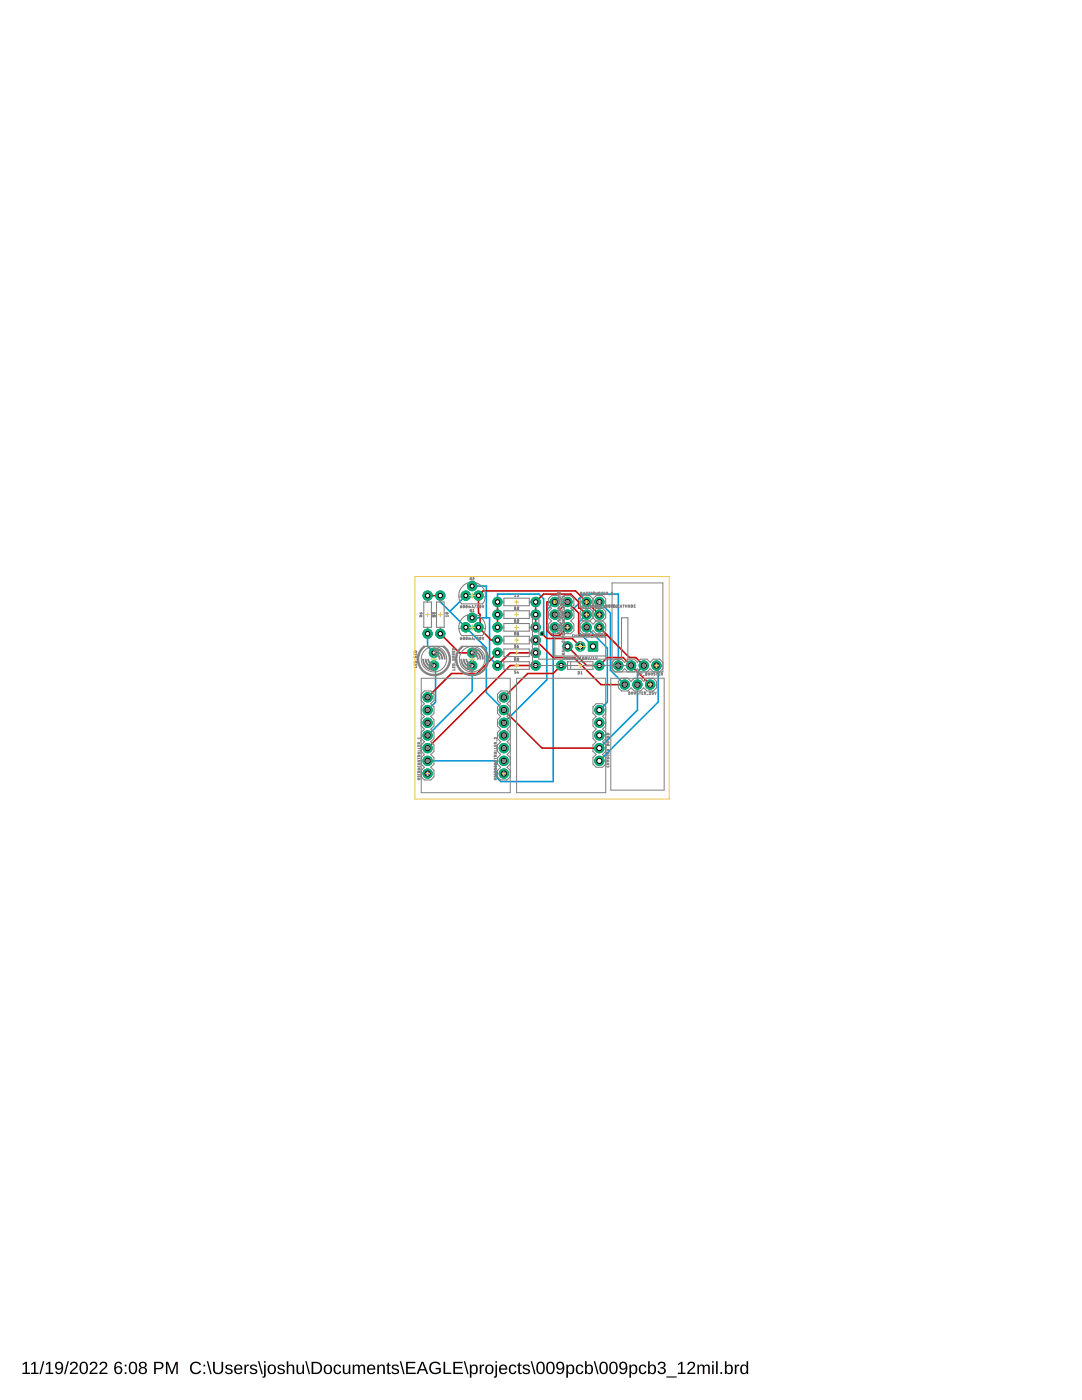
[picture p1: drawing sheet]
<svg xmlns="http://www.w3.org/2000/svg" width="216mm" height="279mm" viewBox="0 0 216 279" stroke-linecap="round" stroke-linejoin="round" font-family="sans-serif">
<path d="M4.5 272.2l.6-.4h.3v2.2h.6v.2h-1.5v-.2h.6v-1.9l-.6 .4zM6.2 272.2l.6-.4h.3v2.2h.6v.2h-1.5v-.2h.6v-1.9l-.6 .4zM8.6 271.7h.2l-.7 2.5h-.2zM9.2 272.2l.6-.4h.2v2.2h.6v.2h-1.5v-.2h.6v-1.9l-.5 .4zM11.2 272a.89 .89 0 0 1 1.1-.1 .89 .89 0 0 1 .3 1 .94 .94 0 0 1-.3 1.1 .94 .94 0 0 1-1.1 0l-.2-.3h.3a.52 .52 0 0 0 .7 .2 .52 .52 0 0 0 .3-.6v-.3a.78 .78 0 0 1-1.2 .1 .78 .78 0 0 1 .1-1.1zM11.2 272.6a.55 .55 0 0 0 1.1 0 .55 .55 0 0 0-1.1 0zM13.5 271.7h.3l-.7 2.5h-.3zM14.2 271.9a.79 .79 0 0 1 1.2 .2 .79 .79 0 0 1-.4 1.1l-.7 .8h1.2v.2h-1.6a2.08 2.08 0 0 1 1-1.3 .48 .48 0 0 0 .1-.8 .48 .48 0 0 0-.7 .3h-.4zM16.2 271.9a.91 .91 0 0 1 1.1 .1 .91 .91 0 0 1 .2 1 .89 .89 0 0 1-.3 1.1 .89 .89 0 0 1-1.1-.2l-.2-.5v-.8zM16.4 272.1a1.65 1.65 0 0 0 .1 1.9h.2a1.12 1.12 0 0 0 .5-1.6l-.3-.4zM18.1 271.9a.79 .79 0 0 1 1.3 .2 .79 .79 0 0 1-.5 1.1l-.7 .8h1.3v.2h-1.6a2.08 2.08 0 0 1 1-1.3 .48 .48 0 0 0 .1-.8 .48 .48 0 0 0-.8 .3h-.3zM20.1 271.9a.79 .79 0 0 1 1.2 .2 .79 .79 0 0 1-.4 1.1l-.7 .8h1.2v.2h-1.6a2.08 2.08 0 0 1 1-1.3 .48 .48 0 0 0 .1-.8 .48 .48 0 0 0-.7 .3h-.4zM23.2 271.9a.76 .76 0 0 1 1.1 .3l-.3 .1a.51 .51 0 0 0-.6-.2 .51 .51 0 0 0-.3 .6v.3a.79 .79 0 0 1 1.2 0 .79 .79 0 0 1-.2 1.1 .79 .79 0 0 1-1.1-.2 1.85 1.85 0 0 1 .2-2zM23.1 273.4a.52 .52 0 0 0 1 0 .52 .52 0 0 0-1 0zM24.9 272.3h.3v.4h-.3zM24.9 273.9h.3v.3h-.3zM26.1 271.9a.91 .91 0 0 1 1 .1 .91 .91 0 0 1 .3 1 .89 .89 0 0 1-.4 1.1 .89 .89 0 0 1-1.1-.2l-.2-.5v-.8zM26.2 272.1a1.65 1.65 0 0 0 .2 1.9h.1a1.12 1.12 0 0 0 .5-1.6l-.3-.4zM27.9 271.9a.74 .74 0 0 1 1-.1 .74 .74 0 0 1 .3 .9l-.4 .2a.71 .71 0 0 1 .5 1 .71 .71 0 0 1-1 .3 .66 .66 0 0 1-.6-.6 .66 .66 0 0 1 .5-.7l-.4-.3-.1-.4zM28 272.4a.45 .45 0 0 0 .9 0 .45 .45 0 0 0-.9 0zM28 273.5a.51 .51 0 0 0 1 0 .51 .51 0 0 0-1 0zM30.8 271.8a2.12 2.12 0 0 1 1.6 .2 .76 .76 0 0 1 .2 .8 .76 .76 0 0 1-.8 .5h-.7v.9h-.3zM31.1 272v1h1a.49 .49 0 0 0 0-.9zM33.1 271.8h.4l.8 2.1 .8-2.1h.4v2.4h-.3v-2.1l-.8 2.1h-.2l-.8-2.1v2.1h-.3zM38.2 272.1a1.21 1.21 0 0 1 1.9 .2l-.3 .2a.87 .87 0 0 0-1.1-.4 .87 .87 0 0 0-.4 1.2 .84 .84 0 0 0 .7 .7 .84 .84 0 0 0 .9-.5l.2 .1a1.25 1.25 0 0 1-1.8 .4 1.25 1.25 0 0 1-.1-1.9zM40.6 272.3h.3v.4h-.3zM40.6 273.9h.3v.3h-.3zM41.3 271.7h.2l.7 2.5h-.2zM42.5 271.8h.3v1.5a.68 .68 0 0 0 .7 .7 .68 .68 0 0 0 .7-.7v-1.5h.3v1.5a1.01 1.01 0 0 1-1 .9 1.01 1.01 0 0 1-1-.9zM45.2 272.5a.85 .85 0 0 1 1.2 .3h-.3a.39 .39 0 0 0-.4-.3 .39 .39 0 0 0-.3 .5l.2 .1a.67 .67 0 0 1 .6 .2 .67 .67 0 0 1 .1 .7 .91 .91 0 0 1-1.4-.2l.3-.1a.45 .45 0 0 0 .5 .4 .45 .45 0 0 0 .4-.6h-.1a.82 .82 0 0 1-1-.8zM46.9 272.6a.85 .85 0 0 1 1.1-.2 .85 .85 0 0 1 .4 .9h-1.4a.54 .54 0 0 0 .4 .7 .54 .54 0 0 0 .7-.3l.2 .1a.89 .89 0 0 1-1.2 .4 .89 .89 0 0 1-.4-1.2zM47.2 272.7l-.2 .4h1.1l-.3-.5zM48.8 272.3h.3v.4l.2-.3 .3-.1v.3h-.3l-.2 .3v1.3h-.3zM50.1 272.5a.85 .85 0 0 1 1.2 .3h-.3a.39 .39 0 0 0-.4-.3 .39 .39 0 0 0-.3 .5l.2 .1a.67 .67 0 0 1 .7 .2 .67 .67 0 0 1 .1 .7 .91 .91 0 0 1-1.5-.2l.3-.1a.45 .45 0 0 0 .5 .4 .45 .45 0 0 0 .4-.6h-.1a.82 .82 0 0 1-1-.8zM51.5 271.7h.2l.8 2.5h-.3zM52.7 271.7h.3v.2h-.3zM52.7 272.3h.3v2.1a.45 .45 0 0 1-.6 .5v-.2l.3-.2zM53.6 272.6a.89 .89 0 0 1 1.2-.1 .89 .89 0 0 1 .2 1.1 .89 .89 0 0 1-1.2 .6 .89 .89 0 0 1-.4-1.3zM53.9 272.6a.86 .86 0 0 0 .3 1.4 .79 .79 0 0 0 .5-.7 .79 .79 0 0 0-.5-.8zM55.6 272.5a.85 .85 0 0 1 1.2 .3h-.3a.39 .39 0 0 0-.4-.3 .39 .39 0 0 0-.3 .5l.2 .1a.67 .67 0 0 1 .7 .2 .67 .67 0 0 1 .1 .7 .91 .91 0 0 1-1.5-.2l.3-.1a.45 .45 0 0 0 .5 .4 .45 .45 0 0 0 .4-.6h-.1a.82 .82 0 0 1-1-.8zM57.2 271.7h.3v1a.63 .63 0 0 1 .7-.4 .63 .63 0 0 1 .5 .7v1.2h-.3v-1.2a.45 .45 0 0 0-.5-.5 .45 .45 0 0 0-.4 .6v1.1h-.3zM59.2 272.3h.3v1.2a.45 .45 0 0 0 .5 .5 .45 .45 0 0 0 .4-.6v-1.1h.3v1.9h-.3v-.3a.63 .63 0 0 1-.8 .3 .63 .63 0 0 1-.4-.6zM60.9 271.7h.3l.7 2.5h-.3zM62.2 271.8h.8a1.22 1.22 0 0 1 1.3 1.1 1.22 1.22 0 0 1-1.2 1.3h-.9zM62.5 272v2h.6a.95 .95 0 0 0 .9-1 .95 .95 0 0 0-1-1zM64.8 272.6a.89 .89 0 0 1 1.2-.1 .89 .89 0 0 1 .2 1.1 .89 .89 0 0 1-1.2 .6 .89 .89 0 0 1-.4-1.3zM65.1 272.6a.86 .86 0 0 0 .3 1.4 .79 .79 0 0 0 .5-.7 .79 .79 0 0 0-.5-.8zM66.8 272.6a.76 .76 0 0 1 1.3 .3h-.3a.48 .48 0 0 0-.7-.3 .48 .48 0 0 0-.2 .7 .48 .48 0 0 0 .2 .6 .48 .48 0 0 0 .7-.3l.3 .1a.79 .79 0 0 1-1 .5 .79 .79 0 0 1-.5-.9zM68.4 272.3h.3v1.2a.45 .45 0 0 0 .5 .5 .45 .45 0 0 0 .4-.6v-1.1h.3v1.9h-.3v-.3a.63 .63 0 0 1-.7 .3 .63 .63 0 0 1-.5-.6zM70.4 272.3h.3v.4a.58 .58 0 0 1 .5-.4 .58 .58 0 0 1 .5 .4 .58 .58 0 0 1 .7-.4 .58 .58 0 0 1 .5 .7v1.2h-.4v-1.4a.41 .41 0 0 0-.5-.2 .41 .41 0 0 0-.2 .5v1.1h-.3l-.1-1.4a.41 .41 0 0 0-.5-.2 .41 .41 0 0 0-.2 .5v1.1h-.3zM73.5 272.6a.85 .85 0 0 1 1-.2 .85 .85 0 0 1 .4 .9h-1.3a.54 .54 0 0 0 .3 .7 .54 .54 0 0 0 .7-.3l.2 .1a.89 .89 0 0 1-1.1 .4 .89 .89 0 0 1-.4-1.2zM73.7 272.7l-.1 .4h1l-.3-.5zM75.3 272.3h.3v.4a.63 .63 0 0 1 .7-.4 .63 .63 0 0 1 .5 .7v1.2h-.3v-1.2a.45 .45 0 0 0-.5-.5 .45 .45 0 0 0-.4 .6v1.1h-.3zM77.4 271.9h.2v.4h.3v.3h-.3v1.2l.1 .2h.3v.2h-.5l-.2-.1v-1.5h-.2v-.3h.2zM78.4 272.5a.85 .85 0 0 1 1.2 .3h-.3a.39 .39 0 0 0-.4-.3 .39 .39 0 0 0-.3 .5l.2 .1a.67 .67 0 0 1 .7 .2 .67 .67 0 0 1 .1 .7 .91 .91 0 0 1-1.5-.2l.3-.1a.45 .45 0 0 0 .5 .4 .45 .45 0 0 0 .4-.6h-.1a.82 .82 0 0 1-1-.8zM79.8 271.7h.2l.7 2.5h-.2zM81 271.8h1.9v.3h-1.5v.7h1.4v.3h-1.4v.8h1.6v.3h-2zM84.1 271.8h.4l1 2.4h-.4l-.3-.7h-1.1l-.2 .7h-.4zM84.3 272l-.5 1.2h.9zM86 272.1a1.27 1.27 0 0 1 1.9 .2l-.3 .1a.93 .93 0 0 0-1.3-.2 .93 .93 0 0 0-.2 1.3 1.03 1.03 0 0 0 1.5 .2v-.4h-.7v-.3h1v.8a1.33 1.33 0 0 1-1.9 .2 1.33 1.33 0 0 1 0-1.9zM88.5 271.8h.3v2.1h1.3v.3h-1.6zM90.5 271.8h1.8v.3h-1.5v.7h1.4v.3h-1.4v.8h1.6v.3h-1.9zM92.5 271.7h.3l.7 2.5h-.3zM93.7 272.3h.3l.1 .3a.71 .71 0 0 1 .9-.2 .71 .71 0 0 1 .3 .9 .76 .76 0 0 1-.9 .9l-.3-.3v1h-.3zM94.3 272.6a.84 .84 0 0 0 .3 1.4 .83 .83 0 0 0 0-1.4zM95.7 272.3h.3v.4l.2-.3 .4-.1v.3h-.3l-.2 .3-.1 1.3h-.3zM97 272.6a.89 .89 0 0 1 1.2-.1 .89 .89 0 0 1 .3 1.1 .89 .89 0 0 1-1.3 .6 .89 .89 0 0 1-.3-1.3zM97.4 272.6a.86 .86 0 0 0 .2 1.4 .79 .79 0 0 0 .6-.7 .79 .79 0 0 0-.5-.8zM98.9 271.7h.3v.2h-.3zM98.9 272.3h.3v2.1a.45 .45 0 0 1-.7 .5v-.2l.4-.2zM99.8 272.6a.85 .85 0 0 1 1-.2 .85 .85 0 0 1 .4 .9h-1.3a.54 .54 0 0 0 .3 .7 .54 .54 0 0 0 .7-.3l.3 .1a.89 .89 0 0 1-1.2 .4 .89 .89 0 0 1-.4-1.2zM100 272.7l-.1 .4h1l-.3-.5zM101.7 272.6a.76 .76 0 0 1 1.3 .3h-.3a.48 .48 0 0 0-.6-.3 .48 .48 0 0 0-.2 .7 .48 .48 0 0 0 .2 .6 .48 .48 0 0 0 .6-.3l.4 .1a.79 .79 0 0 1-1 .5 .79 .79 0 0 1-.6-.9zM103.5 271.9h.2v.4h.4v.3h-.4v1.2l.1 .2h.3v.2h-.5l-.1-.1-.1-1.5h-.2v-.3h.2zM104.5 272.5a.85 .85 0 0 1 1.2 .3h-.2a.39 .39 0 0 0-.5-.3 .39 .39 0 0 0-.3 .5l.2 .1a.67 .67 0 0 1 .7 .2 .67 .67 0 0 1 .1 .7 .91 .91 0 0 1-1.5-.2l.3-.1a.45 .45 0 0 0 .5 .4 .45 .45 0 0 0 .4-.6h-.1a.82 .82 0 0 1-1-.8zM105.9 271.7h.3l.7 2.5h-.3zM107.4 271.9a.91 .91 0 0 1 1 .1 .91 .91 0 0 1 .3 1 .89 .89 0 0 1-.3 1.1 .89 .89 0 0 1-1.2-.2l-.2-.5v-.8zM107.6 272.1a1.65 1.65 0 0 0 .1 1.9h.2a1.12 1.12 0 0 0 .4-1.6l-.3-.4zM109.3 271.9a.91 .91 0 0 1 1.1 .1 .91 .91 0 0 1 .3 1 .89 .89 0 0 1-.4 1.1 .89 .89 0 0 1-1.1-.2l-.2-.5v-.8zM109.5 272.1a1.65 1.65 0 0 0 .2 1.9h.1a1.12 1.12 0 0 0 .5-1.6l-.3-.4zM111.2 272a.89 .89 0 0 1 1.1-.1 .89 .89 0 0 1 .3 1 .94 .94 0 0 1-.3 1.1 .94 .94 0 0 1-1.1 0l-.2-.3h.3a.52 .52 0 0 0 .7 .2 .52 .52 0 0 0 .3-.6v-.3a.78 .78 0 0 1-1.2 .1 .78 .78 0 0 1 .1-1.1zM111.2 272.6a.55 .55 0 0 0 1.1 0 .55 .55 0 0 0-1.1 0zM113 272.3h.3v.3a.71 .71 0 0 1 .9-.2 .71 .71 0 0 1 .4 .9 .76 .76 0 0 1-1 .9l-.3-.3v1h-.3zM113.5 272.6a.84 .84 0 0 0 .3 1.4 .83 .83 0 0 0 0-1.4zM115.1 272.6a.76 .76 0 0 1 1.3 .3h-.3a.48 .48 0 0 0-.7-.3 .48 .48 0 0 0-.2 .7 .48 .48 0 0 0 .3 .6 .48 .48 0 0 0 .6-.3l.3 .1a.79 .79 0 0 1-.9 .5 .79 .79 0 0 1-.6-.9zM116.7 271.7h.4l-.1 .9a.71 .71 0 0 1 1-.2 .71 .71 0 0 1 .3 .9 .76 .76 0 0 1-.9 .9l-.3-.3-.1 .3h-.3zM117.3 272.6a.84 .84 0 0 0 .3 1.4 .83 .83 0 0 0 0-1.4zM118.5 271.7h.2l.8 2.5h-.3zM120 271.9a.91 .91 0 0 1 1 .1 .91 .91 0 0 1 .3 1 .89 .89 0 0 1-.4 1.1 .89 .89 0 0 1-1.1-.2l-.2-.5v-.8zM120.1 272.1a1.65 1.65 0 0 0 .2 1.9h.1a1.12 1.12 0 0 0 .5-1.6l-.3-.4zM121.9 271.9a.91 .91 0 0 1 1.1 .1 .91 .91 0 0 1 .2 1 .89 .89 0 0 1-.3 1.1 .89 .89 0 0 1-1.1-.2l-.2-.5v-.8zM122.1 272.1a1.65 1.65 0 0 0 .1 1.9h.2a1.12 1.12 0 0 0 .5-1.6l-.3-.4zM123.8 272a.89 .89 0 0 1 1.1-.1 .89 .89 0 0 1 .3 1 .94 .94 0 0 1-.3 1.1 .94 .94 0 0 1-1.2 0l-.1-.3h.3a.52 .52 0 0 0 .6 .2 .52 .52 0 0 0 .4-.6v-.3a.78 .78 0 0 1-1.2 .1 .78 .78 0 0 1 .1-1.1zM123.8 272.6a.55 .55 0 0 0 1.1 0 .55 .55 0 0 0-1.1 0zM125.6 272.3h.3v.3a.71 .71 0 0 1 .9-.2 .71 .71 0 0 1 .4 .9 .76 .76 0 0 1-1 .9l-.3-.3v1h-.3zM126.1 272.6a.84 .84 0 0 0 .3 1.4 .83 .83 0 0 0 0-1.4zM127.7 272.6a.76 .76 0 0 1 1.3 .3h-.3a.48 .48 0 0 0-.7-.3 .48 .48 0 0 0-.2 .7 .48 .48 0 0 0 .2 .6 .48 .48 0 0 0 .7-.3l.3 .1a.79 .79 0 0 1-1 .5 .79 .79 0 0 1-.5-.9zM129.3 271.7h.3v.9a.71 .71 0 0 1 .9-.2 .71 .71 0 0 1 .4 .9 .76 .76 0 0 1-.9 .9l-.4-.3v.3h-.3zM129.9 272.6a.84 .84 0 0 0 .2 1.4 .83 .83 0 0 0 0-1.4zM131.5 271.9a.74 .74 0 0 1 .9-.1 .74 .74 0 0 1 .3 1l-.4 .2a.66 .66 0 0 1 .6 .7 .66 .66 0 0 1-.9 .5l-.7-.2-.1-.4h.3a.49 .49 0 0 0 .7 .4 .49 .49 0 0 0 .2-.8l-.6-.1v-.3a.47 .47 0 0 0 .7-.2 .47 .47 0 0 0-.4-.6 .47 .47 0 0 0-.6 .4h-.3zM133 274.7h2v.2h-2zM135.3 272.2l.6-.4h.3v2.2h.6v.2h-1.5v-.2h.6v-1.9l-.6 .4zM137.4 271.9a.79 .79 0 0 1 1.2 .2 .79 .79 0 0 1-.4 1.1l-.7 .8h1.2v.2h-1.6a2.08 2.08 0 0 1 1-1.3 .48 .48 0 0 0 .1-.8 .48 .48 0 0 0-.7 .3h-.4zM139.1 272.3h.3l.1 .4a.58 .58 0 0 1 .5-.4 .58 .58 0 0 1 .5 .4 .58 .58 0 0 1 .7-.4 .58 .58 0 0 1 .4 .7v1.2h-.3v-1.4a.41 .41 0 0 0-.5-.2 .41 .41 0 0 0-.3 .5v1.1h-.3v-1.4a.41 .41 0 0 0-.5-.2 .41 .41 0 0 0-.2 .5v1.1h-.3zM142.1 271.7h.3v.2h-.3zM142.1 272.3h.3v1.9h-.3zM142.9 271.7h.3v2.5h-.3zM143.8 273.8h.3v.4h-.3zM144.7 271.7h.3v.9a.71 .71 0 0 1 .9-.2 .71 .71 0 0 1 .3 .9 .76 .76 0 0 1-.9 .9l-.3-.3-.1 .3h-.3zM145.2 272.6a.84 .84 0 0 0 .3 1.4 .83 .83 0 0 0 0-1.4zM146.6 272.3h.3v.4l.2-.3 .4-.1v.3h-.3l-.2 .3-.1 1.3h-.3zM147.9 272.6a.67 .67 0 0 1 1.1 0v-.9h.3v2.5h-.3v-.3a.71 .71 0 0 1-.9 .3 .71 .71 0 0 1-.4-.9zM148.1 272.7a.91 .91 0 0 0 .4 1.3 .79 .79 0 0 0 .5-.7 .79 .79 0 0 0-.5-.8z" fill="#000"/>
<path d="M119.2 151.8h.8M119.6 151.5v.7" fill="none" stroke="#afd134" stroke-width=".2"/>
<g fill="none" stroke="#808080" stroke-width=".2">
<path d="M121 149.1v.2M121.1 152.8v.3l.4-.1v-.2M121.1 149.8h.4v-.2h-.2v.2M121.1 147.2h.4l-.1-.3-.1 .3M121.1 146.4h.4v.2h-.4zM121.1 150.1v.2h.4v-.2M121.1 152.6h.4M121.1 152.3h.4M121.1 151.7l.4 .2-.4 .1M121.1 151.2l.2 .1M121.1 149.5l.2 .1M121.1 147.4l.4 .2-.4 .2"/>
<path d="M121.1 146.9l.2 .1M121.1 148.6h.4v.2h-.4zM121.1 148h.4v.2l-.4 .1zM121.2 147.5v.2M121.2 151.8v.2M121.3 151.3l.1-.1 .1 .2h-.4M121.3 151.3v.1M121.3 148.7v.1M121.3 150.1v.2M121.3 152.3v.3M121.5 150.6v.3l-.4-.1v-.2l.2 .1"/>
</g>
<g fill="#808080" stroke="#808080" stroke-width=".2">
<path d="M119.3 141.5h.5v.5h-.5z"/>
<path d="M119.3 144h.5v.5h-.5z"/>
<path d="M119.3 146.5h.5v.5h-.5z"/>
<path d="M119.3 149.1h.5v.5h-.5z"/>
<path d="M119.3 151.6h.5v.5h-.5z"/>
</g>
<path d="M84.7 129h3.8M92.3 129h3.8M118.3 141.1l.7-.7h1.2l.7 .7v1.2l-.7 .7 .7 .6v1.3l-.7 .6 .7 .7v1.2l-.7 .6 .7 .7v1.2l-.7 .7 .7 .6v1.3l-.7 .6h-1.2l-.7-.6v-1.3l.7-.6-.7-.7v-1.2l.7-.7-.7-.6v-1.2l.7-.7-.7-.6v-1.3l.7-.6-.7-.7z" fill="none" stroke="#808080" stroke-width=".21"/>
<g fill="none" stroke="#0696d7" stroke-width=".32">
<path d="M87.9 118.9v1.2l1.9 1.9M92.9 118.9l-3.1 3.1M94.2 117h2.8v6.3M85.3 126.5v2.5l1.3 1.3M86.6 132.8l.3 .3v7l-1.6 1.6M89.8 122l7.2 7.3v8.9l3.5 3.5M94.2 132.8v5.1l-8.9 8.9M94.2 123.3h3.5v7.9l1.6 1.6M99.3 120.1v-1.5h8.2l1 .9v6.7l-.3 .3M110.7 120.1l-1.6 1.6v14l-8.6 8.6M110.7 125.2l-.3 .3v30.5h-10.5l-.9-1v-3.2h-13.7M113.2 122.7l2.3-2.2v-1l.9-.9h7v14.2"/>
<path d="M117.1 125.2l4.1 4.1v10.8l-1.6 1.6M117.1 122.7l-1.6 1.5v2l2.8 2.8M119.6 120.1l2.2 2.2v11.5l2.9 2.8M128.5 132.8l-1.3 1.3v7.6l-7.6 7.6M131 132.8l.3 .3v7l-11.7 11.7"/>
</g>
<circle cx="129.7" cy="136.6" r=".93" fill="#0dab76" stroke="#0dab76" stroke-width=".2"/>
<circle cx="129.7" cy="136.6" r=".51" fill="#fff" stroke="#000" stroke-width=".2"/>
<circle cx="127.2" cy="136.6" r=".93" fill="#0dab76" stroke="#0dab76" stroke-width=".2"/>
<circle cx="127.2" cy="136.6" r=".51" fill="#fff" stroke="#000" stroke-width=".2"/>
<circle cx="124.7" cy="136.6" r=".93" fill="#0dab76" stroke="#0dab76" stroke-width=".2"/>
<circle cx="124.7" cy="136.6" r=".51" fill="#fff" stroke="#000" stroke-width=".2"/>
<circle cx="117.1" cy="120.1" r=".93" fill="#0dab76" stroke="#0dab76" stroke-width=".2"/>
<circle cx="117.1" cy="120.1" r=".51" fill="#fff" stroke="#000" stroke-width=".2"/>
<circle cx="119.6" cy="120.1" r=".93" fill="#0dab76" stroke="#0dab76" stroke-width=".2"/>
<circle cx="119.6" cy="120.1" r=".51" fill="#fff" stroke="#000" stroke-width=".2"/>
<circle cx="117.1" cy="122.7" r=".93" fill="#0dab76" stroke="#0dab76" stroke-width=".2"/>
<circle cx="117.1" cy="122.7" r=".51" fill="#fff" stroke="#000" stroke-width=".2"/>
<circle cx="119.6" cy="122.7" r=".93" fill="#0dab76" stroke="#0dab76" stroke-width=".2"/>
<circle cx="119.6" cy="122.7" r=".51" fill="#fff" stroke="#000" stroke-width=".2"/>
<circle cx="85.3" cy="154.4" r=".93" fill="#0dab76" stroke="#0dab76" stroke-width=".2"/>
<circle cx="85.3" cy="154.4" r=".51" fill="#fff" stroke="#000" stroke-width=".2"/>
<circle cx="85.3" cy="151.8" r=".93" fill="#0dab76" stroke="#0dab76" stroke-width=".2"/>
<circle cx="85.3" cy="151.8" r=".51" fill="#fff" stroke="#000" stroke-width=".2"/>
<circle cx="85.3" cy="149.3" r=".93" fill="#0dab76" stroke="#0dab76" stroke-width=".2"/>
<circle cx="85.3" cy="149.3" r=".51" fill="#fff" stroke="#000" stroke-width=".2"/>
<circle cx="85.3" cy="146.8" r=".93" fill="#0dab76" stroke="#0dab76" stroke-width=".2"/>
<circle cx="85.3" cy="146.8" r=".51" fill="#fff" stroke="#000" stroke-width=".2"/>
<circle cx="85.3" cy="144.3" r=".93" fill="#0dab76" stroke="#0dab76" stroke-width=".2"/>
<circle cx="85.3" cy="144.3" r=".51" fill="#fff" stroke="#000" stroke-width=".2"/>
<circle cx="85.3" cy="141.7" r=".93" fill="#0dab76" stroke="#0dab76" stroke-width=".2"/>
<circle cx="85.3" cy="141.7" r=".51" fill="#fff" stroke="#000" stroke-width=".2"/>
<circle cx="85.3" cy="139.2" r=".93" fill="#0dab76" stroke="#0dab76" stroke-width=".2"/>
<circle cx="85.3" cy="139.2" r=".51" fill="#fff" stroke="#000" stroke-width=".2"/>
<circle cx="100.5" cy="154.4" r=".93" fill="#0dab76" stroke="#0dab76" stroke-width=".2"/>
<circle cx="100.5" cy="154.4" r=".51" fill="#fff" stroke="#000" stroke-width=".2"/>
<circle cx="100.5" cy="151.8" r=".93" fill="#0dab76" stroke="#0dab76" stroke-width=".2"/>
<circle cx="100.5" cy="151.8" r=".51" fill="#fff" stroke="#000" stroke-width=".2"/>
<circle cx="100.5" cy="149.3" r=".93" fill="#0dab76" stroke="#0dab76" stroke-width=".2"/>
<circle cx="100.5" cy="149.3" r=".51" fill="#fff" stroke="#000" stroke-width=".2"/>
<circle cx="100.5" cy="146.8" r=".93" fill="#0dab76" stroke="#0dab76" stroke-width=".2"/>
<circle cx="100.5" cy="146.8" r=".51" fill="#fff" stroke="#000" stroke-width=".2"/>
<circle cx="100.5" cy="144.3" r=".93" fill="#0dab76" stroke="#0dab76" stroke-width=".2"/>
<circle cx="100.5" cy="144.3" r=".51" fill="#fff" stroke="#000" stroke-width=".2"/>
<circle cx="100.5" cy="141.7" r=".93" fill="#0dab76" stroke="#0dab76" stroke-width=".2"/>
<circle cx="100.5" cy="141.7" r=".51" fill="#fff" stroke="#000" stroke-width=".2"/>
<circle cx="100.5" cy="139.2" r=".93" fill="#0dab76" stroke="#0dab76" stroke-width=".2"/>
<circle cx="100.5" cy="139.2" r=".51" fill="#fff" stroke="#000" stroke-width=".2"/>
<circle cx="106.9" cy="130.3" r=".93" fill="#0dab76" stroke="#0dab76" stroke-width=".2"/>
<circle cx="106.9" cy="130.3" r=".44" fill="#fff" stroke="#000" stroke-width=".2"/>
<circle cx="99.3" cy="130.3" r=".93" fill="#0dab76" stroke="#0dab76" stroke-width=".2"/>
<circle cx="99.3" cy="130.3" r=".44" fill="#fff" stroke="#000" stroke-width=".2"/>
<circle cx="99.3" cy="132.8" r=".93" fill="#0dab76" stroke="#0dab76" stroke-width=".2"/>
<circle cx="99.3" cy="132.8" r=".44" fill="#fff" stroke="#000" stroke-width=".2"/>
<circle cx="106.9" cy="132.8" r=".93" fill="#0dab76" stroke="#0dab76" stroke-width=".2"/>
<circle cx="106.9" cy="132.8" r=".44" fill="#fff" stroke="#000" stroke-width=".2"/>
<circle cx="99.3" cy="127.7" r=".93" fill="#0dab76" stroke="#0dab76" stroke-width=".2"/>
<circle cx="99.3" cy="127.7" r=".44" fill="#fff" stroke="#000" stroke-width=".2"/>
<circle cx="106.9" cy="127.7" r=".93" fill="#0dab76" stroke="#0dab76" stroke-width=".2"/>
<circle cx="106.9" cy="127.7" r=".44" fill="#fff" stroke="#000" stroke-width=".2"/>
<circle cx="85.3" cy="126.5" r=".93" fill="#0dab76" stroke="#0dab76" stroke-width=".2"/>
<circle cx="85.3" cy="126.5" r=".44" fill="#fff" stroke="#000" stroke-width=".2"/>
<circle cx="85.3" cy="118.9" r=".93" fill="#0dab76" stroke="#0dab76" stroke-width=".2"/>
<circle cx="85.3" cy="118.9" r=".44" fill="#fff" stroke="#000" stroke-width=".2"/>
<circle cx="87.9" cy="126.5" r=".93" fill="#0dab76" stroke="#0dab76" stroke-width=".2"/>
<circle cx="87.9" cy="126.5" r=".44" fill="#fff" stroke="#000" stroke-width=".2"/>
<circle cx="87.9" cy="118.9" r=".93" fill="#0dab76" stroke="#0dab76" stroke-width=".2"/>
<circle cx="87.9" cy="118.9" r=".44" fill="#fff" stroke="#000" stroke-width=".2"/>
<circle cx="86.6" cy="132.8" r=".93" fill="#0dab76" stroke="#0dab76" stroke-width=".2"/>
<circle cx="86.6" cy="132.8" r=".4" fill="#fff" stroke="#000" stroke-width=".2"/>
<circle cx="86.6" cy="130.3" r=".93" fill="#0dab76" stroke="#0dab76" stroke-width=".2"/>
<circle cx="86.6" cy="130.3" r=".4" fill="#fff" stroke="#000" stroke-width=".2"/>
<circle cx="94.2" cy="132.8" r=".93" fill="#0dab76" stroke="#0dab76" stroke-width=".2"/>
<circle cx="94.2" cy="132.8" r=".4" fill="#fff" stroke="#000" stroke-width=".2"/>
<circle cx="94.2" cy="130.3" r=".93" fill="#0dab76" stroke="#0dab76" stroke-width=".2"/>
<circle cx="94.2" cy="130.3" r=".4" fill="#fff" stroke="#000" stroke-width=".2"/>
<circle cx="106.9" cy="125.2" r=".93" fill="#0dab76" stroke="#0dab76" stroke-width=".2"/>
<circle cx="106.9" cy="125.2" r=".44" fill="#fff" stroke="#000" stroke-width=".2"/>
<circle cx="99.3" cy="125.2" r=".93" fill="#0dab76" stroke="#0dab76" stroke-width=".2"/>
<circle cx="99.3" cy="125.2" r=".44" fill="#fff" stroke="#000" stroke-width=".2"/>
<circle cx="106.9" cy="122.7" r=".93" fill="#0dab76" stroke="#0dab76" stroke-width=".2"/>
<circle cx="106.9" cy="122.7" r=".44" fill="#fff" stroke="#000" stroke-width=".2"/>
<circle cx="99.3" cy="122.7" r=".93" fill="#0dab76" stroke="#0dab76" stroke-width=".2"/>
<circle cx="99.3" cy="122.7" r=".44" fill="#fff" stroke="#000" stroke-width=".2"/>
<circle cx="106.9" cy="120.1" r=".93" fill="#0dab76" stroke="#0dab76" stroke-width=".2"/>
<circle cx="106.9" cy="120.1" r=".44" fill="#fff" stroke="#000" stroke-width=".2"/>
<circle cx="99.3" cy="120.1" r=".93" fill="#0dab76" stroke="#0dab76" stroke-width=".2"/>
<circle cx="99.3" cy="120.1" r=".44" fill="#fff" stroke="#000" stroke-width=".2"/>
<circle cx="92.9" cy="125.2" r=".93" fill="#0dab76" stroke="#0dab76" stroke-width=".2"/>
<circle cx="92.9" cy="125.2" r=".4" fill="#fff" stroke="#000" stroke-width=".2"/>
<circle cx="94.2" cy="123.3" r=".93" fill="#0dab76" stroke="#0dab76" stroke-width=".2"/>
<circle cx="94.2" cy="123.3" r=".4" fill="#fff" stroke="#000" stroke-width=".2"/>
<circle cx="95.5" cy="125.2" r=".93" fill="#0dab76" stroke="#0dab76" stroke-width=".2"/>
<circle cx="95.5" cy="125.2" r=".4" fill="#fff" stroke="#000" stroke-width=".2"/>
<circle cx="92.9" cy="118.9" r=".93" fill="#0dab76" stroke="#0dab76" stroke-width=".2"/>
<circle cx="92.9" cy="118.9" r=".4" fill="#fff" stroke="#000" stroke-width=".2"/>
<circle cx="94.2" cy="117" r=".93" fill="#0dab76" stroke="#0dab76" stroke-width=".2"/>
<circle cx="94.2" cy="117" r=".4" fill="#fff" stroke="#000" stroke-width=".2"/>
<circle cx="95.5" cy="118.9" r=".93" fill="#0dab76" stroke="#0dab76" stroke-width=".2"/>
<circle cx="95.5" cy="118.9" r=".4" fill="#fff" stroke="#000" stroke-width=".2"/>
<path d="M117.4 128.1h1.9v1.8h-1.9z" fill="#0dab76" stroke="#0dab76" stroke-width=".2"/>
<circle cx="118.3" cy="129" r=".51" fill="#fff" stroke="#000" stroke-width=".2"/>
<circle cx="115.8" cy="129" r=".93" fill="#0dab76" stroke="#0dab76" stroke-width=".2"/>
<circle cx="115.8" cy="129" r=".51" fill="#fff" stroke="#000" stroke-width=".2"/>
<circle cx="113.2" cy="129" r=".93" fill="#0dab76" stroke="#0dab76" stroke-width=".2"/>
<circle cx="113.2" cy="129" r=".51" fill="#fff" stroke="#000" stroke-width=".2"/>
<circle cx="119.6" cy="151.8" r=".93" fill="#0dab76" stroke="#0dab76" stroke-width=".2"/>
<circle cx="119.6" cy="151.8" r=".51" fill="#fff" stroke="#000" stroke-width=".2"/>
<circle cx="119.6" cy="149.3" r=".93" fill="#0dab76" stroke="#0dab76" stroke-width=".2"/>
<circle cx="119.6" cy="149.3" r=".51" fill="#fff" stroke="#000" stroke-width=".2"/>
<circle cx="119.6" cy="146.8" r=".93" fill="#0dab76" stroke="#0dab76" stroke-width=".2"/>
<circle cx="119.6" cy="146.8" r=".51" fill="#fff" stroke="#000" stroke-width=".2"/>
<circle cx="119.6" cy="144.3" r=".93" fill="#0dab76" stroke="#0dab76" stroke-width=".2"/>
<circle cx="119.6" cy="144.3" r=".51" fill="#fff" stroke="#000" stroke-width=".2"/>
<circle cx="119.6" cy="141.7" r=".93" fill="#0dab76" stroke="#0dab76" stroke-width=".2"/>
<circle cx="119.6" cy="141.7" r=".51" fill="#fff" stroke="#000" stroke-width=".2"/>
<circle cx="119.6" cy="125.2" r=".93" fill="#0dab76" stroke="#0dab76" stroke-width=".2"/>
<circle cx="119.6" cy="125.2" r=".51" fill="#fff" stroke="#000" stroke-width=".2"/>
<circle cx="117.1" cy="125.2" r=".93" fill="#0dab76" stroke="#0dab76" stroke-width=".2"/>
<circle cx="117.1" cy="125.2" r=".51" fill="#fff" stroke="#000" stroke-width=".2"/>
<circle cx="110.7" cy="120.1" r=".93" fill="#0dab76" stroke="#0dab76" stroke-width=".2"/>
<circle cx="110.7" cy="120.1" r=".51" fill="#fff" stroke="#000" stroke-width=".2"/>
<circle cx="110.7" cy="122.7" r=".93" fill="#0dab76" stroke="#0dab76" stroke-width=".2"/>
<circle cx="110.7" cy="122.7" r=".51" fill="#fff" stroke="#000" stroke-width=".2"/>
<circle cx="110.7" cy="125.2" r=".93" fill="#0dab76" stroke="#0dab76" stroke-width=".2"/>
<circle cx="110.7" cy="125.2" r=".51" fill="#fff" stroke="#000" stroke-width=".2"/>
<circle cx="131" cy="132.8" r=".93" fill="#0dab76" stroke="#0dab76" stroke-width=".2"/>
<circle cx="131" cy="132.8" r=".51" fill="#fff" stroke="#000" stroke-width=".2"/>
<circle cx="128.5" cy="132.8" r=".93" fill="#0dab76" stroke="#0dab76" stroke-width=".2"/>
<circle cx="128.5" cy="132.8" r=".51" fill="#fff" stroke="#000" stroke-width=".2"/>
<circle cx="125.9" cy="132.8" r=".93" fill="#0dab76" stroke="#0dab76" stroke-width=".2"/>
<circle cx="125.9" cy="132.8" r=".51" fill="#fff" stroke="#000" stroke-width=".2"/>
<circle cx="123.4" cy="132.8" r=".93" fill="#0dab76" stroke="#0dab76" stroke-width=".2"/>
<circle cx="123.4" cy="132.8" r=".51" fill="#fff" stroke="#000" stroke-width=".2"/>
<circle cx="113.2" cy="125.2" r=".93" fill="#0dab76" stroke="#0dab76" stroke-width=".2"/>
<circle cx="113.2" cy="125.2" r=".51" fill="#fff" stroke="#000" stroke-width=".2"/>
<circle cx="113.2" cy="122.7" r=".93" fill="#0dab76" stroke="#0dab76" stroke-width=".2"/>
<circle cx="113.2" cy="122.7" r=".51" fill="#fff" stroke="#000" stroke-width=".2"/>
<circle cx="113.2" cy="120.1" r=".93" fill="#0dab76" stroke="#0dab76" stroke-width=".2"/>
<circle cx="113.2" cy="120.1" r=".51" fill="#fff" stroke="#000" stroke-width=".2"/>
<circle cx="119.6" cy="132.8" r=".93" fill="#0dab76" stroke="#0dab76" stroke-width=".2"/>
<circle cx="119.6" cy="132.8" r=".44" fill="#fff" stroke="#000" stroke-width=".2"/>
<circle cx="112" cy="132.8" r=".93" fill="#0dab76" stroke="#0dab76" stroke-width=".2"/>
<circle cx="112" cy="132.8" r=".44" fill="#fff" stroke="#000" stroke-width=".2"/>
<circle cx="108.2" cy="126.5" r=".38" fill="#0dab76" stroke="#0dab76" stroke-width=".2"/>
<circle cx="108.2" cy="126.5" r=".17" fill="#fff" stroke="#000" stroke-width=".2"/>
<g fill="none" stroke="#c90d0c" stroke-width=".32">
<path d="M85.3 118.9h2.6M87.9 126.5l3.8 3.8h2.5M99.3 130.3l-4.1 4.1h-5.1l-4.8 4.8M99.3 120.1v5.1M106.9 132.8h-5.1l-16.5 16.5M106.9 127.7l3.5 3.5h4.1l5.4 5.4h4.8M106.9 130.3h-5.1l-2.5 2.5M108.2 126.5l.9 .9h5.1l1.6 1.6M110.7 122.7l2.5-2.6 2.3 2.2v4.5h5.7M110.7 120.1h-1.6v5.7l1 1h1.6l1.5-1.6M112 132.8l-1.6 1.6h-5.1l-4.8 4.8M113.2 129l3.9 3.8h2.5l1.6-1.6h3.1l5.4 5.4"/>
<path d="M117.1 122.7l-1.3-1.3h-.3v-1.3l-1.6-1.5h-5.4l-1.6 1.5v5.1M119.6 125.2l1.6 1.6M119.6 122.7l-4.8-4.8h-18.4l-.9 1v3.4l.3 .4v2.5h-.3l2.5 2.5h1.3M121.2 126.8l4.4 4.4h1.3l1.6 1.6M100.5 141.7l7.7 7.6h11.4"/>
</g>
<circle cx="129.7" cy="136.6" r=".93" fill="#0dab76" stroke="#0dab76" stroke-width=".2"/>
<circle cx="129.7" cy="136.6" r=".51" fill="#fff" stroke="#000" stroke-width=".2"/>
<circle cx="127.2" cy="136.6" r=".93" fill="#0dab76" stroke="#0dab76" stroke-width=".2"/>
<circle cx="127.2" cy="136.6" r=".51" fill="#fff" stroke="#000" stroke-width=".2"/>
<circle cx="124.7" cy="136.6" r=".93" fill="#0dab76" stroke="#0dab76" stroke-width=".2"/>
<circle cx="124.7" cy="136.6" r=".51" fill="#fff" stroke="#000" stroke-width=".2"/>
<circle cx="117.1" cy="120.1" r=".93" fill="#0dab76" stroke="#0dab76" stroke-width=".2"/>
<circle cx="117.1" cy="120.1" r=".51" fill="#fff" stroke="#000" stroke-width=".2"/>
<circle cx="119.6" cy="120.1" r=".93" fill="#0dab76" stroke="#0dab76" stroke-width=".2"/>
<circle cx="119.6" cy="120.1" r=".51" fill="#fff" stroke="#000" stroke-width=".2"/>
<circle cx="117.1" cy="122.7" r=".93" fill="#0dab76" stroke="#0dab76" stroke-width=".2"/>
<circle cx="117.1" cy="122.7" r=".51" fill="#fff" stroke="#000" stroke-width=".2"/>
<circle cx="119.6" cy="122.7" r=".93" fill="#0dab76" stroke="#0dab76" stroke-width=".2"/>
<circle cx="119.6" cy="122.7" r=".51" fill="#fff" stroke="#000" stroke-width=".2"/>
<circle cx="85.3" cy="154.4" r=".93" fill="#0dab76" stroke="#0dab76" stroke-width=".2"/>
<circle cx="85.3" cy="154.4" r=".51" fill="#fff" stroke="#000" stroke-width=".2"/>
<circle cx="85.3" cy="151.8" r=".93" fill="#0dab76" stroke="#0dab76" stroke-width=".2"/>
<circle cx="85.3" cy="151.8" r=".51" fill="#fff" stroke="#000" stroke-width=".2"/>
<circle cx="85.3" cy="149.3" r=".93" fill="#0dab76" stroke="#0dab76" stroke-width=".2"/>
<circle cx="85.3" cy="149.3" r=".51" fill="#fff" stroke="#000" stroke-width=".2"/>
<circle cx="85.3" cy="146.8" r=".93" fill="#0dab76" stroke="#0dab76" stroke-width=".2"/>
<circle cx="85.3" cy="146.8" r=".51" fill="#fff" stroke="#000" stroke-width=".2"/>
<circle cx="85.3" cy="144.3" r=".93" fill="#0dab76" stroke="#0dab76" stroke-width=".2"/>
<circle cx="85.3" cy="144.3" r=".51" fill="#fff" stroke="#000" stroke-width=".2"/>
<circle cx="85.3" cy="141.7" r=".93" fill="#0dab76" stroke="#0dab76" stroke-width=".2"/>
<circle cx="85.3" cy="141.7" r=".51" fill="#fff" stroke="#000" stroke-width=".2"/>
<circle cx="85.3" cy="139.2" r=".93" fill="#0dab76" stroke="#0dab76" stroke-width=".2"/>
<circle cx="85.3" cy="139.2" r=".51" fill="#fff" stroke="#000" stroke-width=".2"/>
<circle cx="100.5" cy="154.4" r=".93" fill="#0dab76" stroke="#0dab76" stroke-width=".2"/>
<circle cx="100.5" cy="154.4" r=".51" fill="#fff" stroke="#000" stroke-width=".2"/>
<circle cx="100.5" cy="151.8" r=".93" fill="#0dab76" stroke="#0dab76" stroke-width=".2"/>
<circle cx="100.5" cy="151.8" r=".51" fill="#fff" stroke="#000" stroke-width=".2"/>
<circle cx="100.5" cy="149.3" r=".93" fill="#0dab76" stroke="#0dab76" stroke-width=".2"/>
<circle cx="100.5" cy="149.3" r=".51" fill="#fff" stroke="#000" stroke-width=".2"/>
<circle cx="100.5" cy="146.8" r=".93" fill="#0dab76" stroke="#0dab76" stroke-width=".2"/>
<circle cx="100.5" cy="146.8" r=".51" fill="#fff" stroke="#000" stroke-width=".2"/>
<circle cx="100.5" cy="144.3" r=".93" fill="#0dab76" stroke="#0dab76" stroke-width=".2"/>
<circle cx="100.5" cy="144.3" r=".51" fill="#fff" stroke="#000" stroke-width=".2"/>
<circle cx="100.5" cy="141.7" r=".93" fill="#0dab76" stroke="#0dab76" stroke-width=".2"/>
<circle cx="100.5" cy="141.7" r=".51" fill="#fff" stroke="#000" stroke-width=".2"/>
<circle cx="100.5" cy="139.2" r=".93" fill="#0dab76" stroke="#0dab76" stroke-width=".2"/>
<circle cx="100.5" cy="139.2" r=".51" fill="#fff" stroke="#000" stroke-width=".2"/>
<circle cx="106.9" cy="130.3" r=".93" fill="#0dab76" stroke="#0dab76" stroke-width=".2"/>
<circle cx="106.9" cy="130.3" r=".44" fill="#fff" stroke="#000" stroke-width=".2"/>
<circle cx="99.3" cy="130.3" r=".93" fill="#0dab76" stroke="#0dab76" stroke-width=".2"/>
<circle cx="99.3" cy="130.3" r=".44" fill="#fff" stroke="#000" stroke-width=".2"/>
<circle cx="99.3" cy="132.8" r=".93" fill="#0dab76" stroke="#0dab76" stroke-width=".2"/>
<circle cx="99.3" cy="132.8" r=".44" fill="#fff" stroke="#000" stroke-width=".2"/>
<circle cx="106.9" cy="132.8" r=".93" fill="#0dab76" stroke="#0dab76" stroke-width=".2"/>
<circle cx="106.9" cy="132.8" r=".44" fill="#fff" stroke="#000" stroke-width=".2"/>
<circle cx="99.3" cy="127.7" r=".93" fill="#0dab76" stroke="#0dab76" stroke-width=".2"/>
<circle cx="99.3" cy="127.7" r=".44" fill="#fff" stroke="#000" stroke-width=".2"/>
<circle cx="106.9" cy="127.7" r=".93" fill="#0dab76" stroke="#0dab76" stroke-width=".2"/>
<circle cx="106.9" cy="127.7" r=".44" fill="#fff" stroke="#000" stroke-width=".2"/>
<circle cx="85.3" cy="126.5" r=".93" fill="#0dab76" stroke="#0dab76" stroke-width=".2"/>
<circle cx="85.3" cy="126.5" r=".44" fill="#fff" stroke="#000" stroke-width=".2"/>
<circle cx="85.3" cy="118.9" r=".93" fill="#0dab76" stroke="#0dab76" stroke-width=".2"/>
<circle cx="85.3" cy="118.9" r=".44" fill="#fff" stroke="#000" stroke-width=".2"/>
<circle cx="87.9" cy="126.5" r=".93" fill="#0dab76" stroke="#0dab76" stroke-width=".2"/>
<circle cx="87.9" cy="126.5" r=".44" fill="#fff" stroke="#000" stroke-width=".2"/>
<circle cx="87.9" cy="118.9" r=".93" fill="#0dab76" stroke="#0dab76" stroke-width=".2"/>
<circle cx="87.9" cy="118.9" r=".44" fill="#fff" stroke="#000" stroke-width=".2"/>
<circle cx="86.6" cy="132.8" r=".93" fill="#0dab76" stroke="#0dab76" stroke-width=".2"/>
<circle cx="86.6" cy="132.8" r=".4" fill="#fff" stroke="#000" stroke-width=".2"/>
<circle cx="86.6" cy="130.3" r=".93" fill="#0dab76" stroke="#0dab76" stroke-width=".2"/>
<circle cx="86.6" cy="130.3" r=".4" fill="#fff" stroke="#000" stroke-width=".2"/>
<circle cx="94.2" cy="132.8" r=".93" fill="#0dab76" stroke="#0dab76" stroke-width=".2"/>
<circle cx="94.2" cy="132.8" r=".4" fill="#fff" stroke="#000" stroke-width=".2"/>
<circle cx="94.2" cy="130.3" r=".93" fill="#0dab76" stroke="#0dab76" stroke-width=".2"/>
<circle cx="94.2" cy="130.3" r=".4" fill="#fff" stroke="#000" stroke-width=".2"/>
<circle cx="106.9" cy="125.2" r=".93" fill="#0dab76" stroke="#0dab76" stroke-width=".2"/>
<circle cx="106.9" cy="125.2" r=".44" fill="#fff" stroke="#000" stroke-width=".2"/>
<circle cx="99.3" cy="125.2" r=".93" fill="#0dab76" stroke="#0dab76" stroke-width=".2"/>
<circle cx="99.3" cy="125.2" r=".44" fill="#fff" stroke="#000" stroke-width=".2"/>
<circle cx="106.9" cy="122.7" r=".93" fill="#0dab76" stroke="#0dab76" stroke-width=".2"/>
<circle cx="106.9" cy="122.7" r=".44" fill="#fff" stroke="#000" stroke-width=".2"/>
<circle cx="99.3" cy="122.7" r=".93" fill="#0dab76" stroke="#0dab76" stroke-width=".2"/>
<circle cx="99.3" cy="122.7" r=".44" fill="#fff" stroke="#000" stroke-width=".2"/>
<circle cx="106.9" cy="120.1" r=".93" fill="#0dab76" stroke="#0dab76" stroke-width=".2"/>
<circle cx="106.9" cy="120.1" r=".44" fill="#fff" stroke="#000" stroke-width=".2"/>
<circle cx="99.3" cy="120.1" r=".93" fill="#0dab76" stroke="#0dab76" stroke-width=".2"/>
<circle cx="99.3" cy="120.1" r=".44" fill="#fff" stroke="#000" stroke-width=".2"/>
<circle cx="92.9" cy="125.2" r=".93" fill="#0dab76" stroke="#0dab76" stroke-width=".2"/>
<circle cx="92.9" cy="125.2" r=".4" fill="#fff" stroke="#000" stroke-width=".2"/>
<circle cx="94.2" cy="123.3" r=".93" fill="#0dab76" stroke="#0dab76" stroke-width=".2"/>
<circle cx="94.2" cy="123.3" r=".4" fill="#fff" stroke="#000" stroke-width=".2"/>
<circle cx="95.5" cy="125.2" r=".93" fill="#0dab76" stroke="#0dab76" stroke-width=".2"/>
<circle cx="95.5" cy="125.2" r=".4" fill="#fff" stroke="#000" stroke-width=".2"/>
<circle cx="92.9" cy="118.9" r=".93" fill="#0dab76" stroke="#0dab76" stroke-width=".2"/>
<circle cx="92.9" cy="118.9" r=".4" fill="#fff" stroke="#000" stroke-width=".2"/>
<circle cx="94.2" cy="117" r=".93" fill="#0dab76" stroke="#0dab76" stroke-width=".2"/>
<circle cx="94.2" cy="117" r=".4" fill="#fff" stroke="#000" stroke-width=".2"/>
<circle cx="95.5" cy="118.9" r=".93" fill="#0dab76" stroke="#0dab76" stroke-width=".2"/>
<circle cx="95.5" cy="118.9" r=".4" fill="#fff" stroke="#000" stroke-width=".2"/>
<path d="M117.4 128.1h1.9v1.8h-1.9z" fill="#0dab76" stroke="#0dab76" stroke-width=".2"/>
<circle cx="118.3" cy="129" r=".51" fill="#fff" stroke="#000" stroke-width=".2"/>
<circle cx="115.8" cy="129" r=".93" fill="#0dab76" stroke="#0dab76" stroke-width=".2"/>
<circle cx="115.8" cy="129" r=".51" fill="#fff" stroke="#000" stroke-width=".2"/>
<circle cx="113.2" cy="129" r=".93" fill="#0dab76" stroke="#0dab76" stroke-width=".2"/>
<circle cx="113.2" cy="129" r=".51" fill="#fff" stroke="#000" stroke-width=".2"/>
<circle cx="119.6" cy="151.8" r=".93" fill="#0dab76" stroke="#0dab76" stroke-width=".2"/>
<circle cx="119.6" cy="151.8" r=".51" fill="#fff" stroke="#000" stroke-width=".2"/>
<circle cx="119.6" cy="149.3" r=".93" fill="#0dab76" stroke="#0dab76" stroke-width=".2"/>
<circle cx="119.6" cy="149.3" r=".51" fill="#fff" stroke="#000" stroke-width=".2"/>
<circle cx="119.6" cy="146.8" r=".93" fill="#0dab76" stroke="#0dab76" stroke-width=".2"/>
<circle cx="119.6" cy="146.8" r=".51" fill="#fff" stroke="#000" stroke-width=".2"/>
<circle cx="119.6" cy="144.3" r=".93" fill="#0dab76" stroke="#0dab76" stroke-width=".2"/>
<circle cx="119.6" cy="144.3" r=".51" fill="#fff" stroke="#000" stroke-width=".2"/>
<circle cx="119.6" cy="141.7" r=".93" fill="#0dab76" stroke="#0dab76" stroke-width=".2"/>
<circle cx="119.6" cy="141.7" r=".51" fill="#fff" stroke="#000" stroke-width=".2"/>
<circle cx="119.6" cy="125.2" r=".93" fill="#0dab76" stroke="#0dab76" stroke-width=".2"/>
<circle cx="119.6" cy="125.2" r=".51" fill="#fff" stroke="#000" stroke-width=".2"/>
<circle cx="117.1" cy="125.2" r=".93" fill="#0dab76" stroke="#0dab76" stroke-width=".2"/>
<circle cx="117.1" cy="125.2" r=".51" fill="#fff" stroke="#000" stroke-width=".2"/>
<circle cx="110.7" cy="120.1" r=".93" fill="#0dab76" stroke="#0dab76" stroke-width=".2"/>
<circle cx="110.7" cy="120.1" r=".51" fill="#fff" stroke="#000" stroke-width=".2"/>
<circle cx="110.7" cy="122.7" r=".93" fill="#0dab76" stroke="#0dab76" stroke-width=".2"/>
<circle cx="110.7" cy="122.7" r=".51" fill="#fff" stroke="#000" stroke-width=".2"/>
<circle cx="110.7" cy="125.2" r=".93" fill="#0dab76" stroke="#0dab76" stroke-width=".2"/>
<circle cx="110.7" cy="125.2" r=".51" fill="#fff" stroke="#000" stroke-width=".2"/>
<circle cx="131" cy="132.8" r=".93" fill="#0dab76" stroke="#0dab76" stroke-width=".2"/>
<circle cx="131" cy="132.8" r=".51" fill="#fff" stroke="#000" stroke-width=".2"/>
<circle cx="128.5" cy="132.8" r=".93" fill="#0dab76" stroke="#0dab76" stroke-width=".2"/>
<circle cx="128.5" cy="132.8" r=".51" fill="#fff" stroke="#000" stroke-width=".2"/>
<circle cx="125.9" cy="132.8" r=".93" fill="#0dab76" stroke="#0dab76" stroke-width=".2"/>
<circle cx="125.9" cy="132.8" r=".51" fill="#fff" stroke="#000" stroke-width=".2"/>
<circle cx="123.4" cy="132.8" r=".93" fill="#0dab76" stroke="#0dab76" stroke-width=".2"/>
<circle cx="123.4" cy="132.8" r=".51" fill="#fff" stroke="#000" stroke-width=".2"/>
<circle cx="113.2" cy="125.2" r=".93" fill="#0dab76" stroke="#0dab76" stroke-width=".2"/>
<circle cx="113.2" cy="125.2" r=".51" fill="#fff" stroke="#000" stroke-width=".2"/>
<circle cx="113.2" cy="122.7" r=".93" fill="#0dab76" stroke="#0dab76" stroke-width=".2"/>
<circle cx="113.2" cy="122.7" r=".51" fill="#fff" stroke="#000" stroke-width=".2"/>
<circle cx="113.2" cy="120.1" r=".93" fill="#0dab76" stroke="#0dab76" stroke-width=".2"/>
<circle cx="113.2" cy="120.1" r=".51" fill="#fff" stroke="#000" stroke-width=".2"/>
<circle cx="119.6" cy="132.8" r=".93" fill="#0dab76" stroke="#0dab76" stroke-width=".2"/>
<circle cx="119.6" cy="132.8" r=".44" fill="#fff" stroke="#000" stroke-width=".2"/>
<circle cx="112" cy="132.8" r=".93" fill="#0dab76" stroke="#0dab76" stroke-width=".2"/>
<circle cx="112" cy="132.8" r=".44" fill="#fff" stroke="#000" stroke-width=".2"/>
<circle cx="108.2" cy="126.5" r=".38" fill="#0dab76" stroke="#0dab76" stroke-width=".2"/>
<circle cx="108.2" cy="126.5" r=".17" fill="#fff" stroke="#000" stroke-width=".2"/>
<g fill="none" stroke="#808080" stroke-width=".2">
<path d="M93.8 115.3h.3l-.1 .4h-.2zM94 115.7l.1 .1M94.3 115.4l.3-.1-.3 .5h.3M102.7 118.7l.1-.1v.5M102.7 119.1h.3M103.2 118.7l.3-.1-.3 .5h.3M111.3 118.6v.2h.5v-.2M111.3 118.1v.2h.2l.2-.2v.2M111.4 119.6h.3l.1 .1-.4 .1zM111.5 118.6v.2M111.8 119v.3h-.5M112.2 119.4v.2h.4v-.2"/>
<path d="M112.2 119l.1 .2 .3-.3v.3M112.4 119.5v.1M112.6 119.9v.2h-.4M115.8 118.2l.3 .1-.1 .4h-.2zM115.8 118.4h.2M116.4 118.2l.1 .5 .1-.2v-.3M116.9 118.2h.3l-.3 .5h.3M117.4 118.2h.3l-.3 .5h.3M118 118.4h.2M118.2 118.2h-.2v.5h.2M118.5 118.2v.5M118.5 118.2l.1 .4-.2 .1v-.5h.3v.2h-.3"/>
<path d="M118.6 118.4l.1 .3M118.9 118.2l.1 .5 .2-.2v-.3M119 118.7h.2M119.4 118.7h.3M119.4 118.3l.2-.1v.5M119.5 118.2h.2l-.2 .5M120 118.2h.2l-.2 .5h.2M120.5 118.4h.2M120.7 118.2h-.2v.5h.2M121 118.4h.2v-.2h-.2v.5M121.2 118.4l.1 .3M121.5 118.7h.2"/>
<path d="M122 118.3h.2l-.2 .4h.3M122.1 116.3h10.2v17.8h-10.2zM82.7 130.4v.3h.4v-.3M82.7 132.5v.2h.4v-.2M82.7 132h.4v.2h-.4zM82.7 129.9h.4v.3h-.4zM82.9 130.5v.2M82.9 132.6v.1M82.9 131.2v-.2h-.2v.2h.4M83.1 133v.2h-.4M83.1 130.9l-.2 .2M83.2 131.5v.2"/>
<path d="M83.8 122.3l.2 .2M84 122.9l-.1-.1-.1 .3h.4M84 122.3l.2 .1v.1h-.2zM84 122.9v.2M84.1 135.4h17.7v22.8h-17.7zM84.2 122.8l-.2 .1M86.4 122.3l.2 .2M86.4 122.8v.3M86.6 122.9l-.2-.1-.1 .3h.5M86.6 122.9v.2M86.6 122.3h.2v.2h-.2zM86.8 122.8l.1 .3"/>
<path d="M86.8 122.8l-.2 .3M86.8 122.4l-.5-.1 .1 .2M86.8 122.8l-.2 .1M89 122.3l.4 .1-.2 .1-.2-.1zM89 122.3l.3 .2M89.4 122.9h-.5l.1 .2M89.4 122.8v.3M90.3 131.5l.1 .2h.3l.1-.2-.3 .1M90.3 129.9v.2h.5v-.2M90.3 130.4v.2h.5v-.2M90.3 133v.2h.5v-.2M90.3 129.4h.5l-.5 .2h.5"/>
<path d="M90.3 132.6l.4-.1 .1 .3h-.5zM90.5 130v.1M90.5 130.4v.2M90.5 133.1v.1M90.5 131.2v-.3h-.2v.3h.5M90.8 133.5v.2h-.5M90.8 130.9l-.3 .1M90.8 132v.2M91.9 127.4l.2 .1M91.9 127.4v.3l.2-.2M91.9 121.1l.2 .1M91.9 121.1v.2l.2-.1"/>
<path d="M92.1 127.2l-.2 .2M92.1 120.8l-.2 .3M92.1 121.2h.1M92.1 127.5h.1M92.5 127.2l.2 .1-.2 .4zM92.5 120.8l.1 .1v.3a.22 .22 0 0 1-.3-.1 .22 .22 0 0 1 .2-.3zM92.6 127.3l-.2 .3M92.6 120.9l-.2 .3M93 127.2a.2 .2 0 0 1 .2 .2 .2 .2 0 0 1-.2 .2zM93 120.8h.2a.22 .22 0 0 1 0 .3 .22 .22 0 0 1-.2 .1zM93.2 127.3l-.2 .3M93.2 120.9l-.2 .3"/>
<path d="M93.5 127.7v-.4h.3l.1 .4M93.5 121.3v-.3h.4v.3M93.7 121v.3M93.7 127.3v.4M93.8 121.7h.3l-.1 .4-.2-.1zM94 122l.1 .1M94.1 127.7l.2-.5 .2 .5M94.1 121.3l.2-.5 .2 .5M94.2 121.2h.2M94.2 127.5h.2M94.3 121.7l.2-.1v.5M94.3 122.1h.3"/>
<path d="M94.9 127.1l-.2 .6M94.9 120.8l-.2 .6M95.1 127.2l.3 .1-.2 .1M95.1 120.8l.3 .1-.2 .2M95.3 127.4l.1 .2-.3 .1M95.3 121.1l.1 .1-.3 .1M95.7 127.2l.2 .1-.1 .4zM95.8 120.8l.2 .3-.2 .2-.1-.2zM95.9 127.3l-.2 .3M95.9 120.9l-.2 .3M96.2 127.2l.2 .5 .1-.5M96.2 120.8l.2 .5 .1-.5"/>
<path d="M102.7 131.4h.2v.2h-.2M102.7 131.5h.2v-.2h-.2v.5M102.7 126.4h.2v-.2h-.2v.6M102.7 126.3l.2 .1v.1l-.2 .1M102.7 123.7l.2 .1v.2h-.2M102.7 121.2l.2 .1v.2h-.2M102.7 121.2v.5M102.7 123.7v.5M102.7 121.2l.1-.1v.5M102.7 123.8l.1-.1v.4M102.7 124.1h.3M102.7 121.6h.3"/>
<path d="M102.7 128.9l.1-.1v.5M102.7 129.3h.3M102.8 131.6l.2 .2M102.8 131.5l.2 .2M102.8 126.4l.2 .3M102.8 126.6l.2 .2M102.8 124l.2 .2M102.8 121.5l.2 .2M103 128.7h-.3v.2l.3 .2-.3 .1M103 133.9h-.3v.2l.3 .1-.3 .2M103.1 135.4h17.8v22.8h-17.8zM103.2 131.4h.2v.2"/>
<path d="M103.2 126.4h.3l-.1 .3h-.2M103.2 123.8l.2-.1 .1 .2M103.2 121.2l.2-.1 .1 .2M103.2 126.4l.2-.1v.5M103.2 126.8h.3M103.2 121.6h.3M103.3 131.6h.1M103.3 128.8v.5M103.3 131.3l-.1 .3h.3M103.3 133.9l-.1 .4h.3M103.3 128.7l-.1 .4h.3M103.4 131.6l.1 .1-.3 .1"/>
<path d="M103.4 129.1l.1 .2M103.4 129v.2M103.4 131.5v.2M103.4 134.2v.2M103.5 123.9l-.3 .2h.3M103.5 121.3l-.3 .3M103.5 123.9l-.3 .3h.3M103.5 126.2h-.3v.2M103.5 129l-.2 .1M111.3 121.7l.1 .2h.3l.1-.2M111.3 122.3h.5M111.3 120.4h.5"/>
<path d="M111.3 120.1h.5M111.3 122.1v.3M111.3 122.6v.1M111.3 125.2v.2h.5v-.2M111.3 125.6v.3h.5v-.3M111.3 123l.5 .1-.3 .1 .3 .1-.5 .1M111.3 122.7h.5M111.3 121.4h.5M111.3 121.1h.5M111.3 124.7h.4l.1 .2h-.5zM111.3 123.7l.1 .2 .3-.2v.2M111.5 120.1v.3"/>
<path d="M111.5 121.1v.3M111.5 125.2v.2M111.5 125.7v.2M111.6 126.3l-.2-.1-.1 .2h.5M111.6 126.3v.1M111.8 126.2l-.2 .1M111.8 122.6v.1M111.8 120.6v.3M111.8 124.1v.3M112.2 126l.1 .3h.3v-.3M112.2 122.6l.3-.1 .1 .2-.3 .1zM112.2 120.5l.3-.1 .1 .2-.3 .1z"/>
<path d="M112.2 121.2h.4M112.2 121h.4M112.2 130.7h.4M112.2 127v.2h.4M112.2 130.4h.4M112.2 124.1v.3h.4v-.3M112.2 126.5v.2h.4v-.2M112.2 127.9v.2h.4v-.2M112.2 125.6v.2M112.2 127.5v.2h.4M112.2 125.7h.4M112.2 123.6h.4l-.4 .3h.4"/>
<path d="M112.2 124.7l.1 .2 .3-.2v.2M112.2 123.1l.1 .2 .3-.2v.2M112.4 121v.2M112.4 124.2v.2M112.4 126.6v.1M112.4 127v.2M112.4 127.5v.2M112.4 128v.1M112.4 130.4v.3M112.4 131.2h.2l-.2 .4h.3M112.4 122.2v-.2h-.2v.2h.4M112.5 129.9v.2"/>
<path d="M112.6 129.8l-.4 .2 .4 .1M112.6 129.3v.2h-.4M112.6 128.8v.3h-.4M112.6 122l-.2 .1M112.7 121.5v.2M112.7 125.1v.3M112.7 128.4v.2M113 131.1l.2 .2-.1 .3a.24 .24 0 0 1-.2-.2 .24 .24 0 0 1 .1-.3zM113.2 131.2l-.2 .3M113.6 131.1a.2 .2 0 0 1 .2 .3 .2 .2 0 0 1-.3 .2zM113.7 131.2l-.2 .3M114.1 131.6v-.3h.3v.3"/>
<path d="M114.2 131.3v.3M114.4 126.7l-.2 .1v.3h.2M114.7 131.6l.1-.5 .2 .5M114.7 131.5h.3M114.7 126.7v.4M114.7 126.9h.3M115 126.7v.4M115.3 127.1l.1-.4 .2 .4M115.3 127h.2M115.4 134l.2 .1v.4h-.2zM115.4 131.1l-.2 .6M115.7 131.2l.1-.1v.5"/>
<path d="M115.7 131.6h.3M115.8 126.9h.3v-.2h-.3v.4M115.8 120.7v.5h.3M115.9 134.5h.3M115.9 134.1l.2-.1v.5M116 126.9l.1 .2M116.3 131.1l.2 .3-.1 .2-.2-.2zM116.3 120.9h.2M116.5 131.2l-.2 .3M116.5 120.7h-.2v.5h.2M116.7 126.7h-.3v.4h.3l-.1-.2M116.8 120.7l.2 .1v.4h-.2z"/>
<path d="M116.9 131.1l.2 .3-.2 .2-.1-.2zM117 126.9h.2M117 131.2l-.2 .3M117.2 126.7h-.2v.4h.2M117.3 131.1l.2 .5 .1-.5M117.3 121.3h.2M117.5 126.9h.2v-.2h-.2v.4M117.6 126.9l.2 .2M117.8 120.7l.1 .5 .1-.3 .1 .3 .1-.5M118 127.2h.2M118.1 131.1l-.2 .6M118.3 131.6h.3"/>
<path d="M118.3 131.2l.1-.1v.5M118.4 120.7v.5h.2M118.5 126.7v.4M118.5 126.9h.2M118.5 120.9h.3M118.5 120.7v.5M118.7 126.7v.4M118.8 120.7v.5M118.8 131.1l.2 .5 .2-.5M118.9 120.7h.2v.5h-.2zM118.9 120.9h.1M119.1 126.7l.2 .1-.1 .3h-.1z"/>
<path d="M119.5 120.7l.1 .4-.3 .1v-.5h.3M119.5 120.7v.5M119.6 126.7v.4h.2M119.9 121.3h.2M119.9 120.9h.2M120.1 126.9h.1M120.1 120.7h-.2v.5h.2M120.3 126.7h-.2v.4h.2M120.3 121.3h.2M120.3 120.7l.1 .5 .1-.3 .1 .3 .2-.5M120.8 126.7h-.2l-.1 .1 .3 .3h-.3M120.8 121.1h.3"/>
<path d="M121.1 120.9h.2M121.1 120.7v.5l-.2-.5-.1 .5M121.3 120.7v.5M121.6 120.7l.1 .5h-.1M121.6 120.7v.5l-.3-.5v.5M121.9 135.4h10.6v22.3h-10.6zM121.9 120.7h.3M121.9 120.8h.3l-.1 .4h-.2zM122 120.7v.5M122.4 120.7l.3 .1v.4h-.3zM122.4 120.9h.2M122.5 120.7v.5"/>
<path d="M122.9 121.3h.2M123.1 120.9h.1M123.3 120.7h-.2v.5h.2M123.5 120.7l-.2 .1v.4h.2M123.8 121.2l.1-.5 .2 .5M123.8 121.1h.2M124.3 120.7h.3M124.4 120.7v.5M124.8 120.9h.3M124.8 120.7v.5M125.1 120.7v.5M125.4 120.8h.2v.4h-.2z"/>
<path d="M125.5 138.1l.2 .1-.1 .4h-.1zM125.5 138.3h.1M126 120.7l.2 .1v.4h-.2zM126 138.1h.2v.5l-.2-.1zM126.6 138.1l.2 .1-.1 .4-.1-.1zM126.6 120.9h.1M126.8 120.7h-.2v.5h.2M127.3 138.1l-.2 .1 .2 .3h-.2M127.6 134.3h-.3v.2l.3 .1-.3 .2M127.6 138.1h.2M127.7 138.1v.5M127.8 134.3l.2 .5 .1-.5"/>
<path d="M128.1 138.3h.1M128.3 138.1h-.2v.5h.2M128.4 134.8h.2M128.6 138.3l.2-.1-.2-.1v.5M128.7 138.3l.1 .3M128.8 134.3h.3v.4l-.3 .1zM128.8 134.5h.2M129.1 138.6h.2M129.4 134.3h.2l-.1 .4-.2-.1zM129.5 138.2h.3l-.3 .4h.3M129.9 134.3h.3l-.1 .4-.2-.1zM130.4 138.1h-.3v.2l.3 .1-.3 .2"/>
<path d="M130.6 138.1l.2 .5 .1-.5M130.7 134.3l-.2 .1 .2 .3h-.3M130.9 134.3h.3M131.1 134.3v.5M131.5 134.5h.1M131.7 134.3h-.2v.5h.2M131.9 134.6h.2M132.1 134.6l.1-.2-.3-.1v.5M132.1 134.6l.1 .2M83.4 154.4l.1 .2h.3l.1-.2M83.4 153.4h.3l.2 .1-.4 .1zM83.4 152.9l.1 .2h.3l.1-.2"/>
<path d="M83.4 152.4l.3-.1 .2 .2-.4 .1zM83.4 150.3l.3-.1 .2 .1-.4 .1zM83.4 154.9h.5M83.4 148.7v.2h.5v-.2M83.4 151.3v.2M83.4 154.9v.1M83.4 151.8h.5l-.5 .2h.5M83.4 151.4h.5M83.6 148.8v.1M83.7 154.2l-.1-.3h-.2v.3h.5M83.7 151l-.1-.2h-.2v.2h.5M83.7 148.4l-.1-.2h-.2v.2h.5"/>
<path d="M83.9 155.3h-.5l.3 .1-.3 .2h.5M83.9 147.2v.3M83.9 149.2v.2h-.5M83.9 149.6v.3h-.5M83.9 154.9v.1M83.9 153.9l-.2 .1M83.9 150.7l-.2 .1M83.9 148.2l-.2 .1M83.9 147.3h-.5l.1 .2M83.9 147.7v.2M98.6 154.4l.1 .2h.3l.1-.2M98.6 152.9l.1 .2h.3l.1-.2"/>
<path d="M98.6 154.9h.5M98.6 151.8h.5l-.5 .2h.5M98.6 151.4h.5M98.6 148.7v.2h.5v-.2M98.6 151.3v.2M98.6 154.9v.1M98.7 153.4h.3l.1 .1-.4 .1zM98.7 152.4l.3-.1 .1 .2-.4 .1zM98.7 150.2h.3l.1 .1-.4 .1zM98.8 148.8v.1M98.9 154.2l-.1-.3h-.2v.3h.5M98.9 151l-.1-.2h-.2v.2h.5"/>
<path d="M98.9 148.4l-.1-.2h-.2v.2h.5M99.1 147.2v.3l-.3-.3h-.2l.1 .3M99.1 155.3h-.5l.3 .1-.3 .2h.5M99.1 149.6v.3h-.5M99.1 149.2v.2h-.5M99.1 154.9v.1M99.1 153.9l-.2 .1M99.1 150.7l-.2 .1M99.1 148.2l-.2 .1M99.1 147.7v.2"/>
<circle cx="86.6" cy="131.6" r="2.54"/>
<circle cx="94.2" cy="131.6" r="2.54"/>
<circle cx="103.4" cy="121.3" r=".11"/>
<circle cx="103.4" cy="121.6" r=".13"/>
</g>
<g fill="none" stroke="#808080" stroke-width=".21">
<path d="M85.3 119.9v.2M87.9 119.9v.2M91.5 119.1h.4M93.4 116.3a2.67 2.67 0 0 0-1.3 4.2h4.2a2.67 2.67 0 0 0-1.3-4.2M93.9 119.1h.6M96.5 119.1h.4M100.5 119.4h5.1v1.5h-5.1zM112 119.5l-.7-.6h-1.2l-.7 .6v1.3l.7 .6-.7 .6v1.3l.7 .6-.7 .7v1.2l.7 .7h1.2l.7-.7M112 119.5l.6-.6h1.3l.6 .6v1.3l-.6 .6 .6 .6v1.3l-.6 .6 .6 .7v1.2l-.6 .7h-1.3l-.6-.7M112 119.5v1.3M118.3 119.5l-.6-.6h-1.3l-.6 .6v1.3l.6 .6M118.3 119.5l.7-.6h1.2l.7 .6v1.3l-.7 .6"/>
<path d="M118.3 119.5v1.3M84.6 120.1h1.5v5.1h-1.5zM84.7 137.9h1.3l.6 .6v1.3l-.6 .6 .6 .7v1.2l-.6 .7 .6 .6v1.3l-.6 .6 .6 .7v1.2l-.6 .6 .6 .7v1.2l-.6 .7 .6 .6v1.3l-.6 .6 .6 .7v1.2l-.6 .7h-1.3l-.6-.7v-1.2l.6-.7-.6-.6v-1.3l.6-.6-.6-.7v-1.2l.6-.7-.6-.6v-1.2l.6-.7-.6-.6v-1.3l.6-.6-.6-.7v-1.2l.6-.7-.6-.6v-1.3zM84.7 129h3.8M85.3 125.2v.3M87.1 120.1h1.5v5.1h-1.5zM87.9 125.2v.3M91.5 125.5h.4M92.3 129h3.8M93.4 122.7a2.65 2.65 0 0 0-1.3 4.2h4.2a2.65 2.65 0 0 0-1.3-4.2M93.9 125.5h.6M96.5 125.5h.4"/>
<path d="M99.9 137.9h1.3l.6 .6v1.3l-.6 .6 .6 .7v1.2l-.6 .7 .6 .6v1.3l-.6 .6 .6 .7v1.2l-.6 .6 .6 .7v1.2l-.6 .7 .6 .6v1.3l-.6 .6 .6 .7v1.2l-.6 .7h-1.3l-.6-.7v-1.2l.6-.7-.6-.6v-1.3l.6-.6-.6-.7v-1.2l.6-.7-.6-.6v-1.2l.6-.7-.6-.6v-1.3l.6-.6-.6-.7v-1.2l.6-.7-.6-.6v-1.3zM100.3 130.3h.2M100.3 132.8h.2M100.3 127.7h.2M100.3 120.1h.2M100.3 125.2h.2M100.3 122.7h.2M100.5 129.5h5.1v1.5h-5.1zM100.5 121.9h5.1v1.5h-5.1zM100.5 124.4h5.1v1.6h-5.1zM100.5 127h5.1v1.5h-5.1zM100.5 132.1h5.1v1.5h-5.1z"/>
<path d="M105.6 130.3h.3M105.6 132.8h.3M105.6 127.7h.3M105.6 120.1h.3M105.6 125.2h.3M105.6 122.7h.3M106.3 123.3h1.2v8.3h16.5v-8.3h1.3v9.5h-19zM110.7 131.6v-4.5h10.2v4.5M110.7 130.9h10.2M112 123.3l-.7 .6 .7 .7M112 120.8l-.7 .6 .7 .6M112 123.3l.6 .6-.6 .7"/>
<path d="M112 120.8l.6 .6-.6 .6M112 122v1.3M112 124.6v1.2M113.2 132.1h5.1v1.5h-5.1zM113.9 132.2v1.3M116.4 121.4l-.6 .6v1.3l.6 .6M116.4 123.9l-.6 .7v1.2l.6 .7h1.3l.6-.7 .7 .7h1.2l.7-.7v-1.2l-.7-.7M116.4 121.4h1.3M116.4 123.9h1.3M117.7 121.4l.6 .6M117.7 123.9l.6 .7 .7-.7M118.3 123.3l.7 .6"/>
<path d="M118.3 120.8l-.6 .6M118.3 122v1.3M118.3 120.8l.7 .6M118.3 123.3l-.6 .6M119 121.4h1.2M119 123.9h1.2M119 121.4l-.7 .6M120.2 121.4l.7 .6v1.3l-.7 .6M122.8 131.6l-.7 .6v1.3l.7 .6h1.2l.7-.6 .6 .6h1.3l.6-.6 .6 .6h1.3l.6-.6 .7 .6h1.2l.7-.6v-1.3l-.7-.6h-1.2l-.7 .6-.6-.6h-1.3l-.6 .6-.6-.6h-1.3l-.6 .6-.7-.6M123.4 136l.6-.6h1.3l.6 .6 .7-.6h1.2l.7 .6 .6-.6h1.3l.6 .6v1.3l-.6 .6h-1.3l-.6-.6-.7 .6h-1.2l-.7-.6-.6 .6h-1.3l-.6-.6z"/>
</g>
<g fill="#808080" stroke="#808080" stroke-width=".2">
<path d="M84.1 129.4l.5-.5 .2 .2a3 3 0 0 0-.5 4.5 3 3 0 0 0 4.5 0 3 3 0 0 0-.4-4.5l.2-.2a3.3 3.3 0 0 1 .6 4.7 3.3 3.3 0 0 1-4.7 .5 3.3 3.3 0 0 1-.4-4.7z" fill-rule="evenodd"/>
<path d="M91.7 129.4l.5-.5 .2 .2a3 3 0 0 0-.4 4.5 3 3 0 0 0 4.5 0 3 3 0 0 0-.5-4.5l.2-.2a3.3 3.3 0 0 1 .6 4.7 3.3 3.3 0 0 1-4.7 .5 3.3 3.3 0 0 1-.4-4.7z" fill-rule="evenodd"/>
<path d="M85.4 131.6h.1l.1 .2a1.03 1.03 0 0 0 1 .8v.2a1.23 1.23 0 0 1-1.2-1.2z" fill-rule="evenodd"/>
<path d="M86.6 130.3a1.16 1.16 0 0 1 1.2 1.3h-.1l-.2-.6a.97 .97 0 0 0-.9-.5z" fill-rule="evenodd"/>
<path d="M84.9 131.6h.1a1.52 1.52 0 0 0 1.6 1.5v.2a1.75 1.75 0 0 1-1.7-1.7z" fill-rule="evenodd"/>
<path d="M86.6 129.8a1.68 1.68 0 0 1 1.7 1.8h-.1a1.59 1.59 0 0 0-1.6-1.6z" fill-rule="evenodd"/>
<path d="M84.3 131.6h.2a2.08 2.08 0 0 0 2.1 2v.2a2.24 2.24 0 0 1-2.3-2.2z" fill-rule="evenodd"/>
<path d="M86.6 129.3a2.17 2.17 0 0 1 2.2 2.3h-.1a2.08 2.08 0 0 0-2.1-2.1z" fill-rule="evenodd"/>
<path d="M93 131.6h.1l.1 .2a1.03 1.03 0 0 0 1 .8v.2a1.23 1.23 0 0 1-1.2-1.2z" fill-rule="evenodd"/>
<path d="M94.2 130.3a1.16 1.16 0 0 1 1.2 1.3h-.1l-.2-.6a.97 .97 0 0 0-.9-.5z" fill-rule="evenodd"/>
<path d="M92.5 131.6h.1a1.55 1.55 0 0 0 1.6 1.5v.2a1.75 1.75 0 0 1-1.7-1.7z" fill-rule="evenodd"/>
<path d="M94.2 129.8a1.68 1.68 0 0 1 1.7 1.8h-.1a1.59 1.59 0 0 0-1.6-1.6z" fill-rule="evenodd"/>
<path d="M92 131.6h.1a2.08 2.08 0 0 0 2.1 2v.2a2.24 2.24 0 0 1-2.2-2.2z" fill-rule="evenodd"/>
<path d="M94.2 129.3a2.2 2.2 0 0 1 2.2 2.3h-.1a2.08 2.08 0 0 0-2.1-2.1z" fill-rule="evenodd"/>
</g>
<g fill="#808080" stroke="#808080" stroke-width=".2">
<path d="M124.4 136.4h.5v.5h-.5z"/>
<path d="M126.9 136.4h.5v.5h-.5z"/>
<path d="M129.5 136.4h.5v.5h-.5z"/>
<path d="M116.8 119.9h.5v.5h-.5z"/>
<path d="M119.3 119.9h.5v.5h-.5z"/>
<path d="M116.8 122.4h.5v.5h-.5z"/>
<path d="M119.3 122.4h.5v.5h-.5z"/>
<path d="M85.1 138.9h.5v.5h-.5z"/>
<path d="M85.1 141.5h.5v.5h-.5z"/>
<path d="M85.1 144h.5v.5h-.5z"/>
<path d="M85.1 146.5h.5v.5h-.5z"/>
<path d="M85.1 149.1h.5v.5h-.5z"/>
<path d="M85.1 151.6h.5v.5h-.5z"/>
<path d="M85.1 154.1h.5v.5h-.5z"/>
<path d="M100.3 138.9h.5v.5h-.5z"/>
<path d="M100.3 141.5h.5v.5h-.5z"/>
<path d="M100.3 144h.5v.5h-.5z"/>
<path d="M100.3 146.5h.5v.5h-.5z"/>
<path d="M100.3 149.1h.5v.5h-.5z"/>
<path d="M100.3 151.6h.5v.5h-.5z"/>
<path d="M100.3 154.1h.5v.5h-.5z"/>
<path d="M116.8 124.9h.5v.6h-.5z"/>
<path d="M119.3 124.9h.5v.6h-.5z"/>
<path d="M110.4 124.9h.6v.6h-.6z"/>
<path d="M110.4 122.4h.6v.5h-.6z"/>
<path d="M110.4 119.9h.6v.5h-.6z"/>
<path d="M123.1 132.6h.5v.5h-.5z"/>
<path d="M125.7 132.6h.5v.5h-.5z"/>
<path d="M128.2 132.6h.5v.5h-.5z"/>
<path d="M130.7 132.6h.6v.5h-.6z"/>
<path d="M113 119.9h.5v.5h-.5z"/>
<path d="M113 122.4h.5v.5h-.5z"/>
<path d="M113 124.9h.5v.6h-.5z"/>
</g>
<g fill="none" stroke="#afd134" stroke-width=".2">
<path d="M93.6 118.9h1.2M94.2 118.3v1.1M103.1 119.8v.7M110.7 119.8v.7M117.1 119.8v.7M119.6 119.8v.7M84.9 122.7h.8M85.3 122.3v.7M86 131.6h1.2M86.6 131v1.1M87.5 122.7h.7M87.9 122.3v.7"/>
<path d="M93.6 131.6h1.2M93.6 125.2h1.2M94.2 124.7v1.1M94.2 131v1.1M102.7 120.1h.8M102.7 122.7h.8M102.7 130.3h.8M102.7 132.8h.8M102.7 127.7h.8M102.7 125.2h.8M103.1 122.3v.7M103.1 124.8v.8"/>
<path d="M103.1 127.4v.7M103.1 129.9v.8M103.1 132.4v.8M110.3 120.1h.8M112.9 125.2h.7M113.2 124.8v.8M114.8 129h2M115.4 132.8h.8M115.8 128v2M115.8 132.4v.8M116.7 120.1h.7M116.7 122.7h.7"/>
<path d="M117.1 122.3v.7M119.2 120.1h.8M119.2 122.7h.8M119.2 125.2h.8M119.6 122.3v.7M119.6 124.8v.8M129.4 136.6h.7M129.7 136.3v.7M130.6 132.8h.8M131 132.5v.7M85 154.4h.7M85.3 154v.8"/>
<path d="M100.2 154.4h.7M100.5 154v.8"/>
</g>
<path d="M82.8 115.1h50.7v44.4h-50.7z" fill="none" stroke="#eec643" stroke-width=".2"/>
</svg>
